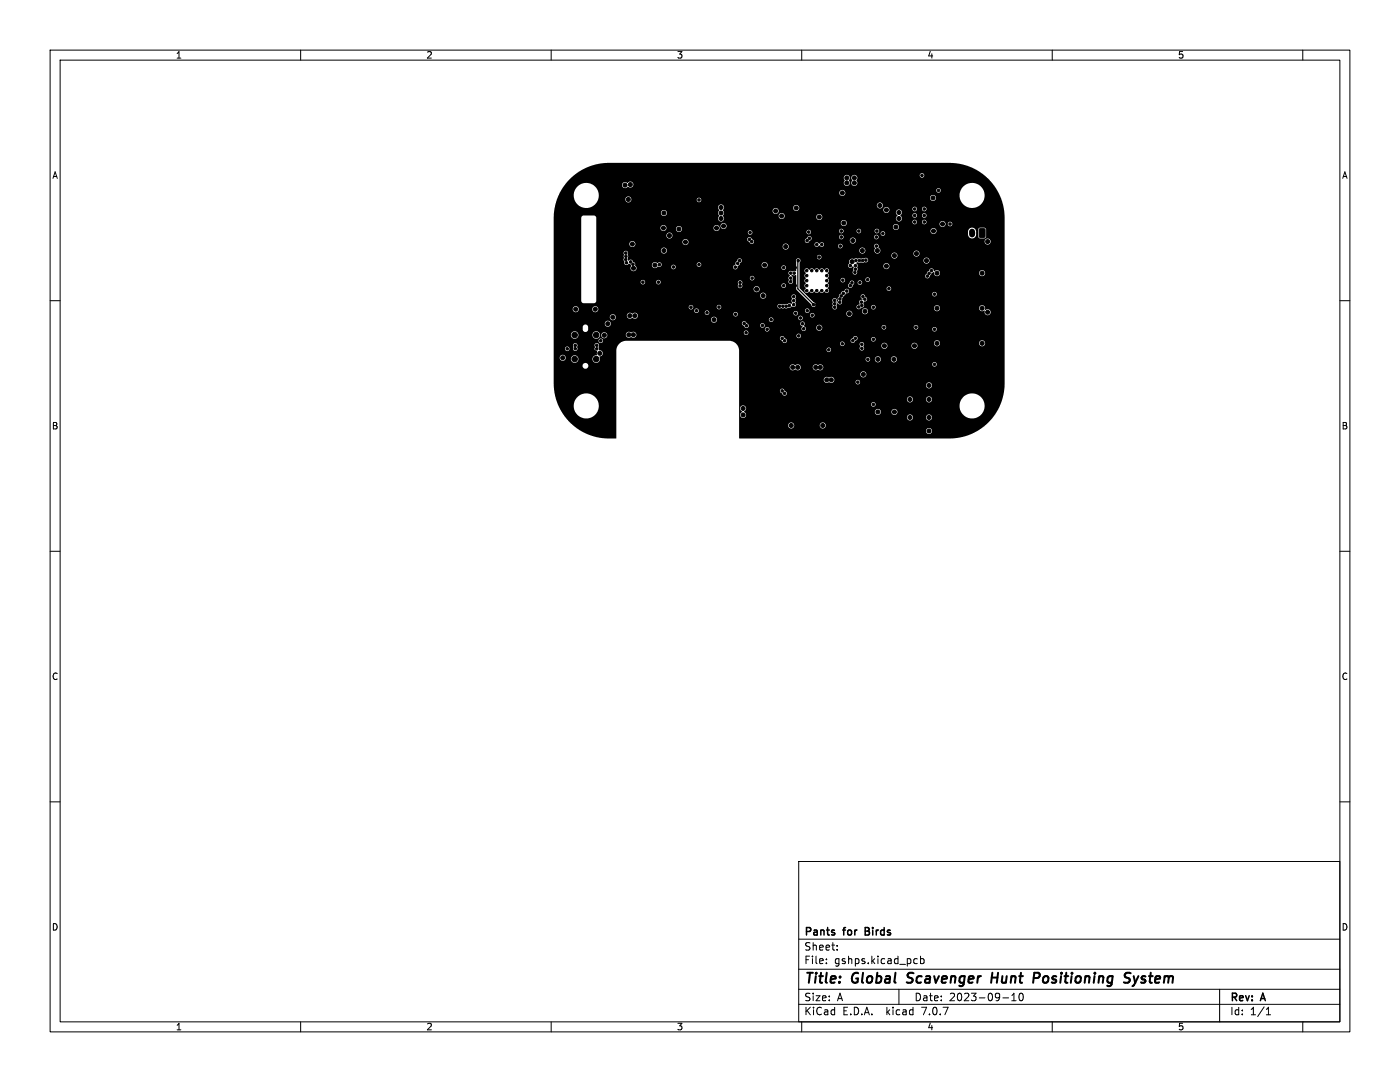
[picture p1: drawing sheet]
<svg xmlns="http://www.w3.org/2000/svg" width="279mm" height="216mm" viewBox="0 0 279 216" stroke-linecap="round" stroke-linejoin="round" font-family="sans-serif">
<defs><g id="words">
<g font-size="2.8">
<text x="160.4" y="196.8">Title:</text>
<text x="170.1" y="196.8">Global</text>
<text x="181.9" y="196.8">Scavenger</text>
<text x="199.5" y="196.8">Hunt</text>
<text x="208.6" y="196.8">Positioning</text>
<text x="227.6" y="196.8">System</text>
</g>
<g font-size="2.1">
<text x="160.4" y="189.9">Sheet:</text>
<text x="160.4" y="187.1">Pants</text>
<text x="168.4" y="187.1">for</text>
<text x="173.3" y="187.1">Birds</text>
<text x="160.4" y="192.6">File:</text>
<text x="166.5" y="192.6">gshps.kicad_pcb</text>
<text x="160.4" y="202.8">KiCad</text>
<text x="160.4" y="200">Size:</text>
<text x="167" y="200">A</text>
<text x="168.1" y="202.8">E.D.A.</text>
<text x="177" y="202.8">kicad</text>
<text x="182.4" y="200">Date:</text>
<text x="184.2" y="202.8">7.0.7</text>
<text x="189.4" y="200">2023-09-10</text>
<text x="245.4" y="200.2">Rev:</text>
<text x="245.4" y="202.8">Id:</text>
<text x="249.5" y="202.8">1/1</text>
<text x="251.8" y="200.2">A</text>
</g>
<g font-size="1.8">
<text x="35" y="11.9">1</text>
<text x="85" y="11.9">2</text>
<text x="135" y="11.9">3</text>
<text x="185" y="11.9">4</text>
<text x="235" y="11.9">5</text>
<text x="10.3" y="35.9">A</text>
<text x="267.7" y="35.9">A</text>
<text x="10.3" y="85.9">B</text>
<text x="267.7" y="85.9">B</text>
<text x="10.3" y="135.9">C</text>
<text x="267.7" y="135.9">C</text>
<text x="10.3" y="185.9">D</text>
<text x="267.7" y="185.9">D</text>
<text x="35" y="205.8">1</text>
<text x="85" y="205.8">2</text>
<text x="135" y="205.8">3</text>
<text x="185" y="205.8">4</text>
<text x="235" y="205.8">5</text>
</g>
</g></defs>
<g fill="none" stroke="#000" stroke-width=".2">
<path d="M10 10h259.4v195.9h-259.4zM12 12h255.4v191.9h-255.4zM60 10v2M110 10v2M160 10v2M210 10v2M260 10v2M10 60h2M267.4 60h2M10 110h2M267.4 110h2M10 160h2"/>
<path d="M267.4 160h2M159.4 171.9h108v32h-108zM159.4 197.4h108M159.4 193.4h108M159.4 187.4h108M164.9 192.1v.2M164.9 191.4v.1M167.1 189.4v.2M167.1 188.7v.1M179.4 197.4v3M182.6 191.3l.5 .1M183.1 192.2l-.5 .1"/>
<path d="M183.7 191.4l.4-.1 .3 .3-.1 .6h-.6M183.7 190.8v1.5M200.1 199.1h1.2M201.9 199.7h.9M201.9 198.6l.5-.4v1.5M203.6 198.3l.1-.1a.8 .8 0 0 1 .5 .7 .8 .8 0 0 1-.5 .8 1 1 0 0 1-.1-1.4zM243.4 197.4v6.5M60 203.9v2M110 203.9v2M159.4 200.4h108M160 203.9v2M210 203.9v2"/>
<path d="M252.7 202.5h.9M252.7 201.4l.4-.4v1.5M260 203.9v2"/>
</g>
<path d="M180.9 196l.3 .1M181.3 194.3l-.1 .6M197.9 195.1h1.2M198 194.1l-.2 2M206.4 194.1l1 .1a.58 .58 0 0 1-.3 1h-.8M224.8 195.1l.5 .1a.51 .51 0 0 1 .1 .6 .51 .51 0 0 1-.4 .3h-.4M224.9 194.1l.8 .1M226.2 194.8l.4 1.3M226.6 196.1l-.3 .5-.3 .2M227.2 194.8l-.6 1.3" fill="none" stroke="#000" stroke-width=".4"/>
<path d="M172.7 185.8h.5M173.2 185.1h-.5v1.5h.5" fill="none" stroke="#000" stroke-width=".3"/>
<g fill="#000" stroke="#000" stroke-width=".2">
<path d="M195.5 45.7l.8-.1 .3 .2v1.3l-.2 .3h-.7l-.3-.2z"/>
<circle cx="124.7" cy="36.9" r=".4"/>
<circle cx="125.4" cy="39.8" r=".4"/>
<circle cx="125.8" cy="36.8" r=".4"/>
<circle cx="139.5" cy="39.9" r=".25"/>
<circle cx="168.1" cy="38.5" r=".4"/>
<circle cx="169" cy="36.5" r=".4"/>
<circle cx="169" cy="35.5" r=".4"/>
<circle cx="170.5" cy="35.5" r=".4"/>
<circle cx="170.5" cy="36.5" r=".4"/>
<circle cx="184" cy="35" r=".25"/>
<circle cx="186.2" cy="39.5" r=".4"/>
<circle cx="187.3" cy="38" r=".25"/>
<circle cx="124.9" cy="51.8" r=".25"/>
<circle cx="124.9" cy="50.5" r=".25"/>
<circle cx="124.9" cy="51.1" r=".25"/>
<circle cx="125" cy="52.4" r=".25"/>
<circle cx="125.9" cy="52.3" r=".25"/>
<circle cx="126.2" cy="48.7" r=".4"/>
<circle cx="126.2" cy="49.8" r=".4"/>
<circle cx="126.3" cy="52.7" r=".25"/>
<circle cx="126.4" cy="53.5" r=".4"/>
<circle cx="128.3" cy="56.3" r=".25"/>
<circle cx="130.7" cy="52.9" r=".4"/>
<circle cx="131.4" cy="56.3" r=".25"/>
<circle cx="131.6" cy="52.8" r=".25"/>
<circle cx="132.4" cy="45.5" r=".4"/>
<circle cx="132.4" cy="56.3" r=".25"/>
<circle cx="132.5" cy="50" r=".4"/>
<circle cx="132.5" cy="42.5" r=".4"/>
<circle cx="133.6" cy="47" r=".4"/>
<circle cx="134.4" cy="53.3" r=".25"/>
<circle cx="135.5" cy="45.7" r=".4"/>
<circle cx="136.8" cy="48.3" r=".4"/>
<circle cx="139.5" cy="52.8" r=".25"/>
<circle cx="143" cy="45.5" r=".4"/>
<circle cx="143.9" cy="43.6" r=".4"/>
<circle cx="143.9" cy="41.4" r=".4"/>
<circle cx="143.9" cy="42.5" r=".4"/>
<circle cx="144.4" cy="45.1" r=".4"/>
<circle cx="145.7" cy="47.8" r=".4"/>
<circle cx="145.9" cy="50" r=".4"/>
<circle cx="146.8" cy="53.3" r=".25"/>
<circle cx="147.2" cy="52.6" r=".25"/>
<circle cx="147.6" cy="52" r=".25"/>
<circle cx="147.7" cy="56.4" r=".25"/>
<circle cx="147.7" cy="57" r=".25"/>
<circle cx="148.3" cy="47.8" r=".25"/>
<circle cx="149.6" cy="47.8" r=".25"/>
<circle cx="149.7" cy="46.4" r=".25"/>
<circle cx="150" cy="48.2" r=".25"/>
<circle cx="150.1" cy="55.5" r=".25"/>
<circle cx="151" cy="57.7" r=".4"/>
<circle cx="152.3" cy="59" r=".4"/>
<circle cx="152.6" cy="52.9" r=".4"/>
<circle cx="154.8" cy="42.1" r=".4"/>
<circle cx="154.9" cy="40.5" r=".4"/>
<circle cx="156" cy="43.1" r=".4"/>
<circle cx="156.4" cy="53.4" r=".25"/>
<circle cx="156.4" cy="57" r=".25"/>
<circle cx="156.8" cy="49.2" r=".4"/>
<circle cx="157.8" cy="56.2" r=".25"/>
<circle cx="157.8" cy="54.5" r=".25"/>
<circle cx="157.8" cy="55.5" r=".25"/>
<circle cx="158" cy="52" r=".25"/>
<circle cx="158.4" cy="59.2" r=".25"/>
<circle cx="158.4" cy="60" r=".25"/>
<circle cx="158.5" cy="54.5" r=".25"/>
<circle cx="158.7" cy="53.4" r=".25"/>
<circle cx="158.7" cy="57" r=".25"/>
<circle cx="158.9" cy="41.5" r=".4"/>
<circle cx="159.3" cy="52" r=".25"/>
<circle cx="161" cy="55" r=".25"/>
<circle cx="161" cy="57" r=".25"/>
<circle cx="161" cy="56" r=".25"/>
<circle cx="161" cy="58" r=".25"/>
<circle cx="161" cy="54" r=".25"/>
<circle cx="161.1" cy="48" r=".25"/>
<circle cx="161.4" cy="46.3" r=".25"/>
<circle cx="161.5" cy="47.6" r=".25"/>
<circle cx="162" cy="58" r=".25"/>
<circle cx="162" cy="54" r=".25"/>
<circle cx="162.8" cy="51.3" r=".25"/>
<circle cx="162.8" cy="47.7" r=".25"/>
<circle cx="163" cy="48.8" r=".25"/>
<circle cx="163" cy="54" r=".25"/>
<circle cx="163" cy="58" r=".25"/>
<circle cx="163.5" cy="51.3" r=".25"/>
<circle cx="163.5" cy="43.3" r=".4"/>
<circle cx="164" cy="48.8" r=".25"/>
<circle cx="164" cy="58" r=".25"/>
<circle cx="164" cy="54" r=".25"/>
<circle cx="165" cy="55" r=".25"/>
<circle cx="165" cy="57" r=".25"/>
<circle cx="165" cy="56" r=".25"/>
<circle cx="165" cy="58" r=".25"/>
<circle cx="165" cy="54" r=".25"/>
<circle cx="165.7" cy="44.5" r=".4"/>
<circle cx="166.6" cy="59.9" r=".25"/>
<circle cx="167.3" cy="53" r=".25"/>
<circle cx="167.3" cy="57.1" r=".25"/>
<circle cx="167.6" cy="59.6" r=".25"/>
<circle cx="167.7" cy="49.1" r=".25"/>
<circle cx="167.9" cy="59.1" r=".25"/>
<circle cx="167.9" cy="46.1" r=".25"/>
<circle cx="167.9" cy="47.3" r=".25"/>
<circle cx="168.2" cy="55.9" r=".25"/>
<circle cx="168.3" cy="58.5" r=".25"/>
<circle cx="168.4" cy="44.5" r=".4"/>
<circle cx="169" cy="58.1" r=".25"/>
<circle cx="169.7" cy="57" r=".25"/>
<circle cx="169.7" cy="53" r=".25"/>
<circle cx="170" cy="56.4" r=".25"/>
<circle cx="170.1" cy="52.2" r=".4"/>
<circle cx="170.2" cy="48" r=".4"/>
<circle cx="170.6" cy="54.3" r=".25"/>
<circle cx="170.7" cy="53.7" r=".25"/>
<circle cx="170.7" cy="53" r=".25"/>
<circle cx="170.8" cy="52" r=".25"/>
<circle cx="171.4" cy="46.1" r=".25"/>
<circle cx="171.5" cy="52" r=".25"/>
<circle cx="171.6" cy="56.4" r=".25"/>
<circle cx="171.8" cy="44.5" r=".25"/>
<circle cx="172.1" cy="50" r=".4"/>
<circle cx="172.2" cy="52" r=".25"/>
<circle cx="172.2" cy="59.2" r=".25"/>
<circle cx="172.6" cy="59.7" r=".25"/>
<circle cx="172.8" cy="51.9" r=".25"/>
<circle cx="173.2" cy="55.8" r=".25"/>
<circle cx="174.9" cy="49.1" r=".25"/>
<circle cx="174.9" cy="47.3" r=".25"/>
<circle cx="175" cy="46.1" r=".25"/>
<circle cx="175.1" cy="50" r=".4"/>
<circle cx="175.6" cy="41" r=".4"/>
<circle cx="176.2" cy="46.6" r=".25"/>
<circle cx="176.9" cy="41.9" r=".4"/>
<circle cx="176.9" cy="53.1" r=".4"/>
<circle cx="177.4" cy="57.6" r=".25"/>
<circle cx="178.5" cy="51" r=".4"/>
<circle cx="178.8" cy="45.3" r=".4"/>
<circle cx="179.4" cy="43.6" r=".4"/>
<circle cx="179.4" cy="42.4" r=".4"/>
<circle cx="182.5" cy="41.7" r=".25"/>
<circle cx="182.5" cy="43" r=".25"/>
<circle cx="182.5" cy="44.3" r=".25"/>
<circle cx="182.9" cy="50.6" r=".4"/>
<circle cx="184.5" cy="41.7" r=".25"/>
<circle cx="184.5" cy="43" r=".25"/>
<circle cx="184.5" cy="44.3" r=".25"/>
<circle cx="184.9" cy="52" r=".4"/>
<circle cx="185.1" cy="55.1" r=".25"/>
<circle cx="185.4" cy="54.5" r=".25"/>
<circle cx="185.9" cy="54" r=".25"/>
<circle cx="186.3" cy="46.1" r=".4"/>
<circle cx="186.5" cy="58.7" r=".25"/>
<circle cx="186.5" cy="56.3" r=".25"/>
<circle cx="187" cy="54.5" r=".4"/>
<circle cx="188.1" cy="44.7" r=".4"/>
<circle cx="189.6" cy="44.7" r=".25"/>
<circle cx="196" cy="54.5" r=".4"/>
<circle cx="197.1" cy="48.2" r=".4"/>
<circle cx="112.3" cy="71.4" r=".4"/>
<circle cx="113.2" cy="69.6" r=".25"/>
<circle cx="114.7" cy="66.9" r=".55"/>
<circle cx="114.7" cy="71.6" r=".55"/>
<circle cx="114.8" cy="69.6" r=".25"/>
<circle cx="114.8" cy="68.9" r=".25"/>
<circle cx="114.9" cy="61.7" r=".4"/>
<circle cx="118.8" cy="70.2" r=".25"/>
<circle cx="118.8" cy="61.7" r=".4"/>
<circle cx="119" cy="66.9" r=".55"/>
<circle cx="119" cy="71.6" r=".55"/>
<circle cx="119.1" cy="68.9" r=".25"/>
<circle cx="119.1" cy="69.6" r=".25"/>
<circle cx="119.7" cy="70.5" r=".4"/>
<circle cx="119.9" cy="68" r=".25"/>
<circle cx="120.6" cy="66.9" r=".4"/>
<circle cx="121.3" cy="64.6" r=".4"/>
<circle cx="122.3" cy="63.3" r=".4"/>
<circle cx="125.5" cy="66.8" r=".4"/>
<circle cx="125.7" cy="63" r=".4"/>
<circle cx="126.4" cy="66.8" r=".4"/>
<circle cx="126.7" cy="63" r=".4"/>
<circle cx="137.9" cy="61.3" r=".25"/>
<circle cx="139" cy="62" r=".25"/>
<circle cx="140" cy="63.8" r=".4"/>
<circle cx="141.1" cy="62.4" r=".25"/>
<circle cx="142.5" cy="63.8" r=".4"/>
<circle cx="143.5" cy="61.3" r=".25"/>
<circle cx="146.8" cy="62.7" r=".25"/>
<circle cx="148.5" cy="64.5" r=".25"/>
<circle cx="148.9" cy="66.4" r=".25"/>
<circle cx="149" cy="65" r=".25"/>
<circle cx="150.3" cy="65" r=".25"/>
<circle cx="152.2" cy="64.9" r=".25"/>
<circle cx="153.1" cy="65.7" r=".25"/>
<circle cx="153.9" cy="63.8" r=".25"/>
<circle cx="155.6" cy="61.1" r=".25"/>
<circle cx="156.1" cy="67.5" r=".25"/>
<circle cx="156.1" cy="78" r=".25"/>
<circle cx="156.2" cy="61.1" r=".25"/>
<circle cx="156.6" cy="78.5" r=".25"/>
<circle cx="156.6" cy="68" r=".25"/>
<circle cx="156.9" cy="61.1" r=".25"/>
<circle cx="157.5" cy="61" r=".25"/>
<circle cx="158.2" cy="73.3" r=".4"/>
<circle cx="158.2" cy="70.2" r=".4"/>
<circle cx="158.4" cy="60.8" r=".25"/>
<circle cx="158.8" cy="62.5" r=".25"/>
<circle cx="159" cy="77.6" r=".4"/>
<circle cx="159.1" cy="70.2" r=".4"/>
<circle cx="159.2" cy="73.3" r=".4"/>
<circle cx="159.4" cy="67" r=".25"/>
<circle cx="159.7" cy="63.4" r=".25"/>
<circle cx="160.2" cy="64.6" r=".25"/>
<circle cx="160.4" cy="65.6" r=".25"/>
<circle cx="161.1" cy="62" r=".25"/>
<circle cx="162.1" cy="62.9" r=".25"/>
<circle cx="162.4" cy="60.8" r=".25"/>
<circle cx="162.8" cy="73.3" r=".4"/>
<circle cx="163" cy="60.8" r=".25"/>
<circle cx="163.5" cy="65.4" r=".4"/>
<circle cx="163.7" cy="73.3" r=".4"/>
<circle cx="164.6" cy="70.4" r=".4"/>
<circle cx="164.6" cy="71.3" r=".4"/>
<circle cx="165" cy="75.8" r=".4"/>
<circle cx="165.4" cy="69.8" r=".25"/>
<circle cx="165.9" cy="75.8" r=".4"/>
<circle cx="166.6" cy="60.6" r=".25"/>
<circle cx="166.6" cy="61.3" r=".25"/>
<circle cx="167.6" cy="60.3" r=".25"/>
<circle cx="168.1" cy="68.6" r=".25"/>
<circle cx="168.6" cy="71" r=".4"/>
<circle cx="169.5" cy="62.6" r=".4"/>
<circle cx="170.2" cy="68" r=".25"/>
<circle cx="170.5" cy="71" r=".4"/>
<circle cx="170.7" cy="67.5" r=".25"/>
<circle cx="171.2" cy="76.3" r=".25"/>
<circle cx="171.4" cy="61.2" r=".25"/>
<circle cx="171.9" cy="60.3" r=".25"/>
<circle cx="172" cy="68.7" r=".25"/>
<circle cx="172" cy="69.5" r=".25"/>
<circle cx="172" cy="60.9" r=".25"/>
<circle cx="172.3" cy="74.7" r=".4"/>
<circle cx="172.6" cy="62.1" r=".4"/>
<circle cx="173.2" cy="71.7" r=".25"/>
<circle cx="174.3" cy="67.7" r=".25"/>
<circle cx="174.3" cy="61.3" r=".25"/>
<circle cx="175.2" cy="71.7" r=".4"/>
<circle cx="176.4" cy="65.3" r=".25"/>
<circle cx="176.5" cy="69" r=".4"/>
<circle cx="178.4" cy="71.7" r=".4"/>
<circle cx="181.6" cy="79.7" r=".4"/>
<circle cx="182.5" cy="69" r=".4"/>
<circle cx="182.8" cy="65.3" r=".25"/>
<circle cx="185.4" cy="79.7" r=".4"/>
<circle cx="185.4" cy="76.9" r=".4"/>
<circle cx="186.5" cy="72.7" r=".25"/>
<circle cx="186.5" cy="65.7" r=".25"/>
<circle cx="186.5" cy="63.3" r=".25"/>
<circle cx="186.5" cy="70.3" r=".25"/>
<circle cx="187" cy="68.5" r=".4"/>
<circle cx="187" cy="61.5" r=".4"/>
<circle cx="196" cy="68.5" r=".4"/>
<circle cx="196" cy="61.5" r=".4"/>
<circle cx="197.1" cy="62.3" r=".4"/>
<circle cx="148.3" cy="84.1" r=".4"/>
<circle cx="148.3" cy="82.8" r=".4"/>
<circle cx="148.3" cy="81.5" r=".4"/>
<circle cx="157.9" cy="84.9" r=".4"/>
<circle cx="164.2" cy="84.9" r=".4"/>
<circle cx="174.3" cy="80.7" r=".25"/>
<circle cx="175.2" cy="82.2" r=".4"/>
<circle cx="178.5" cy="82.2" r=".4"/>
<circle cx="181.6" cy="83.3" r=".4"/>
<circle cx="185.4" cy="86" r=".4"/>
<circle cx="185.4" cy="83.3" r=".4"/>
</g>
<path d="M194 46.2v.6" fill="none" stroke="#000" stroke-width="1.2"/>
<path d="M159.3 52l-.1 5.6 3.2 3.2" fill="none" stroke="#000" stroke-width=".25"/>
<path d="M113.6 35.8a11 11 0 0 1 7.9-3.3h68l2.9 .4a11 11 0 0 1 8.1 10.6v33l-.1 1.6a11 11 0 0 1-10.9 9.4l-42-.1v-1.4h37.3a.61 .61 0 0 0 .9 .5 .61 .61 0 0 0 .1-1 .61 .61 0 0 0-1 .3v.2h-37.3v-1.1h9.8a.61 .61 0 0 0 .6 .6 .61 .61 0 0 0 .6-.6h5.1v.2a.61 .61 0 0 0 1 .3 .61 .61 0 0 0-.1-1 .61 .61 0 0 0-.9 .5h-5.1v-.2a.61 .61 0 0 0-.7-.4 .61 .61 0 0 0-.5 .6h-9.8v-2.1h.2a.6 .6 0 0 0 .9 .5h32.4v.2a.61 .61 0 0 0 .7 .4 .61 .61 0 0 0 .5-.6h2.6v.2a.61 .61 0 0 0 1 .3 .61 .61 0 0 0-.1-1 .61 .61 0 0 0-.9 .5h-2.6v-.2a.61 .61 0 0 0-.7-.4 .61 .61 0 0 0-.5 .6h-32.4l.1-.1a.63 .63 0 0 0-.2-1h26.1l.3 .5a.61 .61 0 0 0 .9-.5h2.1v.2a.61 .61 0 0 0 1 .3 .61 .61 0 0 0-.1-1.1 .61 .61 0 0 0-.9 .6h-2.1v-.2a.61 .61 0 0 0-.7-.4 .61 .61 0 0 0-.5 .6h-26.1v-.1a.59 .59 0 0 0 .3-.9h42.7v.3a2.51 2.51 0 0 0 4.1 1.5 2.51 2.51 0 0 0-.6-4.3 2.51 2.51 0 0 0-3.5 2.5l-42.8-.1a.63 .63 0 0 0-.9 .2 .63 .63 0 0 0 .3 .9l-.3 .3-.1 .3h-.2v-2.1h26.3l.1 .1a.46 .46 0 0 0 .7 .2 .46 .46 0 0 0-.1-.7 .46 .46 0 0 0-.7 .4h-26.3v-1h33.5l.2 .4 .2 .2a.61 .61 0 0 0 .8-.6h2.6v.2a.61 .61 0 0 0 1 .3 .61 .61 0 0 0-.1-1 .61 .61 0 0 0-.9 .5h-2.6v-.2a.61 .61 0 0 0-.7-.4 .61 .61 0 0 0-.5 .6h-33.5v-1.7h8.1l.1 .3 .3 .2a.5 .5 0 0 0 .5 .5 .5 .5 0 0 0 .5-.5 .5 .5 0 0 0-.4-.5 .45 .45 0 0 0-.5-.5 .45 .45 0 0 0-.5 .5h-8.1v-1.1h37.3v.2a.61 .61 0 0 0 1 .3 .61 .61 0 0 0-.1-1 .61 .61 0 0 0-.9 .5h-37.3v-1.1h16.9l.2 .4 .4 .2a.48 .48 0 0 1 .7 0l.6-.1h4.4l.1 .1a.45 .45 0 0 0 .7 .2 .45 .45 0 0 0-.1-.8 .45 .45 0 0 0-.7 .5l-4.4-.1a.65 .65 0 0 0 0-.9 .65 .65 0 0 0-.9 0 .6 .6 0 0 0-.7 0 .6 .6 0 0 0-.3 .5h-16.9v-1.1h24.2v.2a.61 .61 0 0 0 1 .3 .61 .61 0 0 0-.1-1 .61 .61 0 0 0-.9 .5h-24.2v-1.4h10.1l.2 .4 .2 .2 .6-.2a.73 .73 0 0 0 1.2-.4h2.4l.2 .4 .4 .2a.7 .7 0 0 1 .9 0 .6 .6 0 0 0 .6-.6 .6 .6 0 0 0-.6-.6h22.3l.1 .1a.45 .45 0 0 0 .7 .2 .45 .45 0 0 0-.1-.7 .45 .45 0 0 0-.7 .4h-22.3a.69 .69 0 0 1-.9 0l-.4 .2-.2 .4h-2.4a.73 .73 0 0 0-1.2-.4 .61 .61 0 0 0-.6-.2 .61 .61 0 0 0-.4 .6h-10.1v-1.6h25.2l.1 .1a.46 .46 0 0 0 .5 .4 .46 .46 0 0 0 .4-.5h.9l.2 .4 .2 .2a.61 .61 0 0 0 .8-.6h2v.2a.61 .61 0 0 0 1 .3 .61 .61 0 0 0-.1-1 .61 .61 0 0 0-.9 .5h-2v-.2a.61 .61 0 0 0-.7-.4 .61 .61 0 0 0-.5 .6h-1a.45 .45 0 0 0-.4-.5 .45 .45 0 0 0-.5 .5h-25.2v-1.9h17.4a.46 .46 0 0 0 .7 .4 .46 .46 0 0 0 .1-.7 .46 .46 0 0 0-.7 .2l-.1 .1h-17.4l-.2-.7-.4-.5h20.7l.2 .3a.45 .45 0 0 0 .7-.2h3l.1 .1a.42 .42 0 0 1-.1 .7 .49 .49 0 0 0 .8 .4 .49 .49 0 0 0 0-.9h3.6l.3 .5a.61 .61 0 0 0 .9-.5h4.8v.2a.6 .6 0 0 0 .9 .3 .6 .6 0 0 0 0-1h3.6l.3 .5a.61 .61 0 0 0 .9-.5h7.8v.2a.61 .61 0 0 0 1 .3 .61 .61 0 0 0-.1-1 .61 .61 0 0 0-.9 .5h-7.8v-.2a.61 .61 0 0 0-.7-.4 .61 .61 0 0 0-.5 .6h-3.6a.6 .6 0 0 0-.9 .5h-4.8v-.2a.61 .61 0 0 0-.7-.4 .61 .61 0 0 0-.5 .6l-3.5-.1a.46 .46 0 0 0-.3-.6 .46 .46 0 0 0-.6 .4h-3a.45 .45 0 0 0-.4-.6 .45 .45 0 0 0-.5 .5h-20.7l-.5-.4-.8-.2h-20.7l-.8 .2a2.01 2.01 0 0 0-1.1 1.4v17.8l-1.5 .1-1.6-.1a11 11 0 0 1-8.4-6.2h3v.3a2.51 2.51 0 0 0 4.1 1.5 2.51 2.51 0 0 0-.6-4.3 2.51 2.51 0 0 0-3.5 2.5h-3l-.5-1.5-.4-1.9-.1-4.8h5.7l.1 .2a.59 .59 0 0 0 .9 .2 .59 .59 0 0 0-.1-.9 .59 .59 0 0 0-.9 .5h-5.7v-1.6h1.2l.2 .4 .4 .2 .5-.3h1.1v.1a.76 .76 0 0 0 .9 .6 .76 .76 0 0 0 .6-.7h2.8v.1a.78 .78 0 0 0 1.1 .5 .78 .78 0 0 0 .3-1.2 .65 .65 0 0 0 .7-.7 .65 .65 0 0 0-.8-.6l-.1-.5a.5 .5 0 0 0 .1-.7 .5 .5 0 0 0-.8 0 .5 .5 0 0 0 .1 .7l-.1 .2a.66 .66 0 0 0 .5 .7l-.1 .7a.75 .75 0 0 0-.9 .8h-2.8v-.2a.76 .76 0 0 0-.8-.6 .76 .76 0 0 0-.7 .8h-1.1l.1-.1a.61 .61 0 0 0-.5-.8 .61 .61 0 0 0-.7 .6h-1.2v-1.8h2.2l.1 .1a.45 .45 0 0 0 .5 .3 .45 .45 0 0 0 .4-.4h.6l.1 .1a.49 .49 0 0 0 .7 .2 .49 .49 0 0 0 .1-.7 .48 .48 0 0 0-.2-.6 .48 .48 0 0 0-.6 .1 .48 .48 0 0 0 0 .6l-.1 .3h-.6l-.1-.2a.45 .45 0 0 0-.5-.2 .45 .45 0 0 0-.4 .4h-2.2v-1.6h8.9l.1 .1a.45 .45 0 0 0 .7 .2 .45 .45 0 0 0-.1-.7 .45 .45 0 0 0-.7 .4h-8.9v-1.1h3.4v.1a.76 .76 0 0 0 .9 .6 .76 .76 0 0 0 .6-.7h2.8v.1a.75 .75 0 0 0 .8 .6 .75 .75 0 0 0 .7-.7h.3l.2 .4 .4 .2h35l.1 .3 .3 .2a.51 .51 0 0 0 .5 .4 .51 .51 0 0 0 .6-.4h12.6l.1 .1a.53 .53 0 0 0 .5 .3 .53 .53 0 0 0 .5-.4l.3-.3h2.7l.1 .1a.46 .46 0 0 0 .7 .2 .46 .46 0 0 0-.1-.7 .46 .46 0 0 0-.7 .4l-2.7-.1a.5 .5 0 0 0-.4-.6 .5 .5 0 0 0-.5 .5l-.3 .1-.2 .4h-12.6l-.2-.3-.3-.2a.45 .45 0 0 0-.5-.5 .45 .45 0 0 0-.5 .5h-35l.4-.2 .2-.5h3.7l.3 .5 .3 .1 .4-.2 .3 .2a.6 .6 0 0 0 .8-.4h31.9l.1 .2a.45 .45 0 0 0 .7 .2 .45 .45 0 0 0-.1-.8 .45 .45 0 0 0-.7 .4h-31.9l-.2-.6h21.6a.46 .46 0 0 0 .7 .4 .46 .46 0 0 0 .1-.7 .46 .46 0 0 0-.7 .2l-.1 .1h-21.6a.8 .8 0 0 0-.9-.1 .6 .6 0 0 0-.7 0 .6 .6 0 0 0-.3 .5h-3.7l-.4-.5a.61 .61 0 0 0-.8 .6h-.3a.76 .76 0 0 0-.7-.8 .76 .76 0 0 0-.8 .8h-2.8v-.2a.76 .76 0 0 0-.8-.6 .76 .76 0 0 0-.7 .8h-3.4v-1.2h5.8l.2 .4 .2 .1a.54 .54 0 0 0 .7-.5h35.2l.1 .1a.45 .45 0 0 0 .7 .2 .45 .45 0 0 0-.1-.7 .45 .45 0 0 0-.7 .4h-35.2v-.4a.54 .54 0 0 0-.5-.6 .54 .54 0 0 0-.6 .5v.5h-5.8v-1.1h10.2a.6 .6 0 0 0 .6 .6 .6 .6 0 0 0 .6-.7h26.2l.1 .4 .3 .1a.48 .48 0 0 0 .5 .4 .48 .48 0 0 0 .4-.5h2.3v.2a.45 .45 0 0 0 .7 .2 .45 .45 0 0 0 .1-.7h7.2l.1 .2 .4 .4a.46 .46 0 0 0-.2 .6 .46 .46 0 0 0 .6 .2 .46 .46 0 0 0 .2-.6h2.1v.2a.6 .6 0 0 0 .7 .4 .6 .6 0 0 0 .5-.7h11.8l.1 .2a.46 .46 0 0 0 .5 .2 .46 .46 0 0 0 .4-.4h5.4l.2 .3 .2 .2 3.3-.1 .1 .1a.45 .45 0 0 0 .7 .2 .45 .45 0 0 0-.1-.7 .45 .45 0 0 0-.7 .4h-3l.1-.1a.46 .46 0 0 0-.1-.7 .46 .46 0 0 0-.7 .4h-5.4a.45 .45 0 0 0-.5-.5 .45 .45 0 0 0-.5 .5h-11.8v-.1a.6 .6 0 0 0-.7-.4 .6 .6 0 0 0-.5 .6h-2.1l-.4-.3a.47 .47 0 0 0 0-.8 .47 .47 0 0 0-.7 .3h-7.2a.46 .46 0 0 0-.5-.1 .46 .46 0 0 0-.3 .4h-2.3l-.4-.5a.46 .46 0 0 0-.5-.3 .46 .46 0 0 0-.4 .4h-26.2a.6 .6 0 0 0-.6-.5 .6 .6 0 0 0-.6 .6h-10.2v-1.3h11.2v.2a.61 .61 0 0 0 .9 .3h19.3l.3 .5a.61 .61 0 0 0 .9-.5h10.3l.1 .1a.45 .45 0 0 0 .6 .3 .45 .45 0 0 0 .1-.8h5.1v.2a.45 .45 0 0 0 .7 .2 .45 .45 0 0 0-.1-.8 .45 .45 0 0 0-.6 .4h-5.2a.46 .46 0 0 0-.7 .4h-10.3v-.2a.61 .61 0 0 0-.7-.4 .61 .61 0 0 0-.5 .6h-19.3l.3-.3-.1-.5h2.3l.1 .4a.82 .82 0 0 0 1.1 0 .61 .61 0 0 0 .8 0 .61 .61 0 0 0 0-.8 .61 .61 0 0 0-.8 0h-.2a.61 .61 0 0 0-.6-.2 .61 .61 0 0 0-.4 .6h-2.3a.61 .61 0 0 0-.7-.3 .61 .61 0 0 0-.4 .6h-11.2v-1.6h3.8l.1 .3 .3 .3a.61 .61 0 0 0 .8-.6h2.7l.2 .4 .4 .2 .5-.3h19.2l.1 .1a.46 .46 0 0 0 .6 .3h1.4l.1 .2a.45 .45 0 0 0 .7 .1h4.9l.1 .1a.45 .45 0 0 0 .6 .3 .45 .45 0 0 0 .2-.6h11.1l.1 .1a.45 .45 0 0 0 .6 .3h2.6l.1 .1a.45 .45 0 0 0 .6 .3 .45 .45 0 0 0 .1-.7h6.5v.2a.6 .6 0 0 0 .9 .3 .6 .6 0 0 0 0-1h2.2v.2a.61 .61 0 0 0 1 .3 .61 .61 0 0 0-.1-1.1 .61 .61 0 0 0-.9 .6h-2.2a.6 .6 0 0 0-.9 .5h-6.5a.46 .46 0 0 0-.5-.1 .46 .46 0 0 0-.3 .4h-2.6l.1-.1a.46 .46 0 0 0-.1-.7 .46 .46 0 0 0-.7 .4h-11.1a.46 .46 0 0 0-.5-.2 .46 .46 0 0 0-.4 .4h-4.9l.1-.4-.2-.3h19.3l.1 .1a.46 .46 0 0 0 .7 .2 .46 .46 0 0 0-.1-.7 .46 .46 0 0 0-.7 .4l-19.6-.1-.2 .2-.2 .3h-1.4a.45 .45 0 0 0 0-.8 .45 .45 0 0 0-.7 .4h-19.2l.1-.3-.2-.4h18.2a.45 .45 0 0 0 .5 .5 .45 .45 0 0 0 .5-.5h4.6v.1a.45 .45 0 0 0 .6 .3 .45 .45 0 0 0 .3-.6h11.2l.1 .1a.52 .52 0 0 0 .8 .3h1l.3-.1h.4l.3-.3a.54 .54 0 0 0 .7 0 .54 .54 0 0 0 0-.8l.1-.4a.45 .45 0 0 1 .1-.7 .48 .48 0 0 0-.8-.3 .48 .48 0 0 0 0 .8 .5 .5 0 0 0 0 .7l-.2 .3-.4-.2-.3 .2h-1.3a.45 .45 0 0 0-.5 0 .45 .45 0 0 0-.3 .4l-11.2-.1a.46 .46 0 0 0-.5-.2 .46 .46 0 0 0-.4 .5h-4.6l-.1-.1a.46 .46 0 0 0-.5-.4 .46 .46 0 0 0-.4 .5h-18.2a.61 .61 0 0 0-.6-.2 .61 .61 0 0 0-.4 .6h-2.7v-.2a.61 .61 0 0 0-.7-.4 .61 .61 0 0 0-.5 .6h-3.8v-1.7h5.5l.1 .3 .3 .2h2.2l.4-.3v-1.2h32.7v.2a.61 .61 0 0 0 1 .3 .61 .61 0 0 0-.1-1 .61 .61 0 0 0-.9 .5h-32.7v-1.3h31.4v.2a.61 .61 0 0 0 1 .3 .61 .61 0 0 0-.1-1 .61 .61 0 0 0-.9 .5h-31.4v-.7h28.2l.1 .2a.45 .45 0 0 0 .5 .3 .45 .45 0 0 0 .3-.5h7.8l.1 .1a.45 .45 0 0 0 .7 .2 .45 .45 0 0 0-.1-.7 .45 .45 0 0 0-.7 .4h-7.8l-.1-.3 .1-.5h9.2a.48 .48 0 0 0 .7 .4 .48 .48 0 0 0 .1-.8l.1-.4-.2-.5h.9v2.9l3 3a.46 .46 0 0 0 .4 .5 .46 .46 0 0 0 .5-.5 .46 .46 0 0 0-.4-.5l-.4-.4h4.1l.1 1.1a.46 .46 0 0 0 .2 .7 .46 .46 0 0 0 .6-.5h3.9l.1 .2a.53 .53 0 0 0 .5 .3 .53 .53 0 0 0 .4-.3l1.9-.1a.45 .45 0 0 0 .4 .4 .45 .45 0 0 0 .5-.2h11.7v.2a.61 .61 0 0 0 .7 .4 .61 .61 0 0 0 .5-.6h7.8l.3 .5h.8a.61 .61 0 0 0 .5 .9 .61 .61 0 0 0 .7-.8 .61 .61 0 0 0-1.1-.2v-.1a.61 .61 0 0 0-.4-.9 .61 .61 0 0 0-.8 .6h-7.8v-.2a.61 .61 0 0 0-.7-.4 .61 .61 0 0 0-.5 .6l-11.7-.1a.46 .46 0 0 0-.3-.6 .46 .46 0 0 0-.6 .5h-1.6l.3-.4a.51 .51 0 0 1-.2-.6 .51 .51 0 0 1 .6-.3 .52 .52 0 0 0-.2-.8 .47 .47 0 0 0-.5-.4 .47 .47 0 0 0-.5 .4 .47 .47 0 0 0 .4 .5v.1a.57 .57 0 0 0-.6 .3 .57 .57 0 0 0 .1 .6l-.1 .1a.45 .45 0 0 0-.6 .4h-3.9l-.1-.2 .2-.5a.51 .51 0 0 0 .8 .2 .51 .51 0 0 0 .1-.8l.1-.4 .6-.8h17.3l.1 .1a.46 .46 0 0 0 .7 .2 .46 .46 0 0 0-.1-.7 .46 .46 0 0 0-.7 .4h-17.3l.1-.2a.49 .49 0 0 0 .6-.3 .49 .49 0 0 0-.4-.6 .49 .49 0 0 0-.5 .5 .55 .55 0 0 0-.7 .5l-.3 .2-.1 .4a.69 .69 0 0 0-.2 .8l-.2 .4-.1-.1 .1-.2a.46 .46 0 0 0-.4-.6 .46 .46 0 0 0-.5 .4h-4.1l-1.9-1.9h.4l.1 .2a.52 .52 0 0 0 .9-.1l.2 .2a.52 .52 0 0 0 .8-.2l.2 .2a.52 .52 0 0 0 .8-.2l.2 .2a.52 .52 0 0 0 .8-.2 .47 .47 0 0 0 .7 .3 .47 .47 0 0 0 0-.8h11.7l.1 .1a.45 .45 0 0 0 .7 .2 .45 .45 0 0 0-.1-.7 .45 .45 0 0 0-.7 .4l-11.8-.1 .4-.5h3.7a.49 .49 0 0 0 .6 .4 .49 .49 0 0 0 .4-.5l.3-.5h.7v.1a.45 .45 0 0 0 .7 .2 .45 .45 0 0 0-.1-.7 .45 .45 0 0 0-.6 .4l-.7-.1a.5 .5 0 0 0-.6-.3 .5 .5 0 0 0-.4 .6l-.3 .4h-3.7l-.4-.5 .3-.6h2.3l.1 .1a.45 .45 0 0 0 .5 .3 .45 .45 0 0 0 .3-.5h4.1v.1a.45 .45 0 0 0 .8 .2 .45 .45 0 0 0-.2-.7 .45 .45 0 0 0-.6 .4h-4.1a.46 .46 0 0 0-.5-.4 .46 .46 0 0 0-.4 .5h-2.3l-.3-.4 .3-.4h19.2v.1a.51 .51 0 0 0 .6 .3 .51 .51 0 0 0 .4-.5l.3-.5 .5-.2a.64 .64 0 0 0 .5 .8 .64 .64 0 0 0 .7-.6h7.8v.2a.61 .61 0 0 0 1 .3 .61 .61 0 0 0-.1-1 .61 .61 0 0 0-.9 .5h-7.8v-.2a.66 .66 0 0 0-.5-.4 .66 .66 0 0 0-.7 .3 .53 .53 0 0 0-.5-.7 .53 .53 0 0 0-.5 .6l-.4 .2-.4 .8h-19.2l-.3-.6a.49 .49 0 0 0 .2-.8 .49 .49 0 0 0-.8 .2l-.1-.1a.51 .51 0 0 0-.5-.3 .51 .51 0 0 0-.4 .4l-.1-.1a.51 .51 0 0 0-.5-.3 .51 .51 0 0 0-.4 .4l-.1-.1a.51 .51 0 0 0-.5-.3 .51 .51 0 0 0-.4 .4 .5 .5 0 0 0-.8-.2 .5 .5 0 0 0 .2 .8 .56 .56 0 0 0-.4 .5 .56 .56 0 0 0 .4 .5 .56 .56 0 0 0 0 1l-.1 .1a.55 .55 0 0 0 .1 .9l-.4 .5h-.4l-.5-.5v-4.5h9.6a.5 .5 0 0 0 .5 .5 .5 .5 0 0 0 .5-.4l.2 .2-.1 .6a.51 .51 0 0 0-.1 .7 .51 .51 0 0 0 .7 .1 .51 .51 0 0 0 .2-.7l.1-.9h5.1v.2a.61 .61 0 0 0 1 .3 .61 .61 0 0 0-.1-1 .61 .61 0 0 0-.9 .5h-5.1l-.1-.3-.2-.3 .3-.2 1 .1 .4-.1a.45 .45 0 0 0 .6-.3h11.1v.2a.61 .61 0 0 0 1 .3 .61 .61 0 0 0-.1-1 .61 .61 0 0 0-.9 .5l-11-.1a.55 .55 0 0 0-1-.3h-1.1a.51 .51 0 0 0-.8 .1 .68 .68 0 0 0-.8 .1 .68 .68 0 0 0-.1 .8l-.3 .4h-9.6v-.6a.47 .47 0 0 0 .1-.6 .47 .47 0 0 0-.6-.2 .47 .47 0 0 0-.2 .6v1.9l-.7 .1a.52 .52 0 0 0-.8 .1 .52 .52 0 0 0 .3 .7 .71 .71 0 0 0-.3 1l-.1 .2h-9.2a.5 .5 0 0 0-.7-.1 .5 .5 0 0 0-.1 .7l-.1 .2h-28.2v-.7h8.8l.1 .1a.46 .46 0 0 0 .5 .4 .46 .46 0 0 0 .4-.5h2.1l.1 .1a.45 .45 0 0 0 .7 .2 .45 .45 0 0 0-.1-.7 .45 .45 0 0 0-.7 .4h-2.1l-.1-.1a.46 .46 0 0 0-.5-.4 .46 .46 0 0 0-.4 .5h-8.8v-.8h30.6l.1 .1a.46 .46 0 0 0 .7 .2 .46 .46 0 0 0-.1-.7 .46 .46 0 0 0-.7 .4h-30.6v-3.7h5.4l.2 .3a.52 .52 0 0 0 .2 .7 .52 .52 0 0 0 .7-.2 .44 .44 0 0 1 .4 .6 .62 .62 0 0 0 .3 .8 .62 .62 0 0 0 .8-.3 .62 .62 0 0 0-.3-.8h3.4l.2 .4 .4 .2 .5-.2h2.7a.45 .45 0 0 0 .5 .4 .45 .45 0 0 0 .5-.4h11.4v.1a.49 .49 0 0 0 .7 .3 .49 .49 0 0 0 .2-.7l.3-.1h4.5l.1 .3 .3 .3 3.5-.1 .1 .1a.45 .45 0 0 0 .7 .2 .45 .45 0 0 0-.1-.7 .45 .45 0 0 0-.7 .4h-3l.1-.1a.61 .61 0 0 0-.2-1 .61 .61 0 0 0-.8 .6h-4.5l.2-.3a.5 .5 0 0 0 .3-.7 .5 .5 0 0 0-.6-.3l-.6 .7v.5l-.3 .2-.2 .3h-11.4a.46 .46 0 0 0-.5-.5 .46 .46 0 0 0-.5 .5h-2.7l.2-.1a.45 .45 0 0 0 .7-.4h6.9l.1 .1a.45 .45 0 0 0 .7 .2 .45 .45 0 0 0-.1-.7 .45 .45 0 0 0-.7 .4h-6.9l-.1-.1a.7 .7 0 0 0-.9-.2 .61 .61 0 0 0-.6-.2 .61 .61 0 0 0-.4 .6h-3.4v-.4l-.3-.2a.56 .56 0 0 0-.4-.5 .56 .56 0 0 0-.6 .2l-.2-.5 .1-.2h37.7v.1a.45 .45 0 0 0 .7 .3 .45 .45 0 0 0 .1-.7h14.1v.2a.6 .6 0 0 0 .9 .3 .6 .6 0 0 0 .1-.9h3.4v.2a.61 .61 0 0 0 1 .3 .61 .61 0 0 0-.1-1 .61 .61 0 0 0-.9 .5h-3.4a.61 .61 0 0 0-.6-.2 .61 .61 0 0 0-.4 .6h-14.1a.46 .46 0 0 0-.5-.1 .46 .46 0 0 0-.3 .4h-37.7v-.4a.51 .51 0 0 0-.1-.7 .51 .51 0 0 0-.7 0 .51 .51 0 0 0 0 .7l-.1 .9h-5.4v-1.8h12.9l.3 .5a.61 .61 0 0 0 .9-.5h38.4v.2a.61 .61 0 0 0 1 .3 .61 .61 0 0 0-.1-1 .61 .61 0 0 0-.9 .5h-38.4v-.2a.61 .61 0 0 0-.7-.4 .61 .61 0 0 0-.5 .6h-12.9v-1.3h6.6l.2 .4 .4 .2 .3-.1h29.7a.6 .6 0 0 0 .8 .6 .6 .6 0 0 0 .2-1h5.3l.1 .2a.52 .52 0 0 0 .9-.1l.1 .1a.45 .45 0 0 0 .7 .1h2.9l.1 .2a.46 .46 0 0 0 .5 .2 .46 .46 0 0 0 .4-.4h6.2l.3 .5a.63 .63 0 0 0 .1 .9 .63 .63 0 0 0 .9-.3 .63 .63 0 0 0-.4-.8 .46 .46 0 0 0-.3-.7 .46 .46 0 0 0-.6 .4h-6.2l-.1-.1a.46 .46 0 0 0-.5-.4 .46 .46 0 0 0-.4 .5l-2.8-.1a.49 .49 0 0 0-.3-.6 .49 .49 0 0 0-.6 .3l-.1-.1a.45 .45 0 0 0-.5-.2 .45 .45 0 0 0-.4 .4h-5.3a.61 .61 0 0 0-.6-.2 .61 .61 0 0 0-.4 .6h-29.7l.3-.5-.2-.4h9.6a.61 .61 0 0 0 .9 .5 .61 .61 0 0 0 0-1h12l.1 .2 .3 .2a.48 .48 0 0 0 .6 .4 .48 .48 0 0 0 .3-.6h10.2v.2a.5 .5 0 0 0 .6 .3 .5 .5 0 0 0 .4-.5h8a.6 .6 0 0 0 .5 .6 .6 .6 0 0 0 .7-.4h25.7v.2a.61 .61 0 0 0 1 .3 .61 .61 0 0 0-.1-1 .61 .61 0 0 0-.9 .5h-25.7a.61 .61 0 0 0-.5-.8 .61 .61 0 0 0-.7 .6h-7.9a.46 .46 0 0 0 .2-.7h5.5l.1 .2a.46 .46 0 0 0 .5 .2 .46 .46 0 0 0 .4-.4h6l.1 .1a.46 .46 0 0 0 .7 .2 .46 .46 0 0 0-.1-.7 .46 .46 0 0 0-.7 .4h-6l-.1-.1a.46 .46 0 0 0-.5-.4 .46 .46 0 0 0-.4 .5l-5.6-.1a.52 .52 0 0 0-.8 .4l-.2 .1-.2 .3h-10.2l-.3-.2a.51 .51 0 0 0-.5-.4 .51 .51 0 0 0-.5 .4l-12.1-.1a.61 .61 0 0 0-.8 .6h-9.6a.61 .61 0 0 0-.6-.2 .61 .61 0 0 0-.4 .6h-6.6v-1.7h14v.2a.6 .6 0 0 0 1.1 .2 .6 .6 0 0 0-.5-1h15.6l.1 .1a.45 .45 0 0 0 .5 .3 .45 .45 0 0 0 .3-.5h10.8l.1 .1a.45 .45 0 0 0 .7 .2h14l.1 .1a.45 .45 0 0 0 .3 .4 .45 .45 0 0 0 .5-.3h16.6l.3 .6a.8 .8 0 0 0 1.2-.2h.5l.4 .4h.8l.4-.4v-1.4l-.2-.3-1-.1-.3 .2-.1 .2v1.4h-.5l.1-1.2a.8 .8 0 0 0-.9-.6 .8 .8 0 0 0-.7 .8v.6h-16.6a.45 .45 0 0 0-.3-.6 .45 .45 0 0 0-.6 .4h-14l.1-.5h5.6l.1 .2a.46 .46 0 0 0 .5 .2 .46 .46 0 0 0 .4-.4h2.5l.1 .2a.46 .46 0 0 0 .5 .2 .46 .46 0 0 0 .4-.4h2.6l.1 .2a.46 .46 0 0 0 .5 .2 .46 .46 0 0 0 .4-.4h10.2v.2a.61 .61 0 0 0 1 .3 .61 .61 0 0 0-.1-1 .61 .61 0 0 0-.9 .5h-10.2a.45 .45 0 0 0-.5-.5 .45 .45 0 0 0-.5 .5h-2.6a.45 .45 0 0 0-.5-.5 .45 .45 0 0 0-.5 .5h-2.5a.45 .45 0 0 0-.5-.5 .45 .45 0 0 0-.5 .5h-5.6a.46 .46 0 0 0-.5-.2 .46 .46 0 0 0-.4 .4h-10.8a.46 .46 0 0 0-.5-.4 .46 .46 0 0 0-.4 .5h-15.6l-.4 .2-.2 .4h-14v-1.5h12.8l.1 .4 .3 .2a.6 .6 0 0 0 .8-.4h1.9v.2a.6 .6 0 0 0 .8 .4 .6 .6 0 0 0 .4-.8h6.3v.2a.6 .6 0 0 0 .9 .3 .6 .6 0 0 0 .2-.9h.3l.2 .4 .2 .2a.6 .6 0 0 0 .8-.4h33.2v.2a.61 .61 0 0 0 1 .3 .61 .61 0 0 0-.1-1 .61 .61 0 0 0-.9 .5h-33.2a.6 .6 0 0 0-.6-.8h23.4v.2a.6 .6 0 0 0 .8 .4 .6 .6 0 0 0 .4-.8h13.1l.1 .2a.46 .46 0 0 0 .5 .2 .46 .46 0 0 0 .3-.4h1l.2 .3 .2 .2 3.1-.1 .1 .3 .3 .3a.61 .61 0 0 0 .8-.6h.4l.1 .1a.45 .45 0 0 0 .7 .2 .45 .45 0 0 0-.1-.7 .45 .45 0 0 0-.7 .4h-.4v-.2a.61 .61 0 0 0-.7-.4 .61 .61 0 0 0-.5 .6h-2.8l.1-.1a.46 .46 0 0 0-.2-.7 .46 .46 0 0 0-.6 .4h-1a.45 .45 0 0 0-.5-.5 .45 .45 0 0 0-.4 .5h-13.1a.6 .6 0 0 0-.7-.4 .6 .6 0 0 0-.5 .6h-23.4l-.4 .2-.2 .4h-.4a.61 .61 0 0 0-.6-.2 .61 .61 0 0 0-.4 .6h-6.4a.6 .6 0 0 0-.6-.4 .6 .6 0 0 0-.5 .6h-1.9a.61 .61 0 0 0-.5-.8 .61 .61 0 0 0-.7 .6h-12.8v-1.9h24.3v.2a.61 .61 0 0 0 1 .3 .61 .61 0 0 0 0-1h11.1l.3 .5a.61 .61 0 0 0 .9-.3h6.3l.3 .5a.61 .61 0 0 0 .8-.2h14.8v.2a.63 .63 0 0 0 1 .2 .63 .63 0 0 0-.1-1h2.4v.1a.46 .46 0 0 0 .5 .4 .46 .46 0 0 0 .4-.5h1v.1a.46 .46 0 0 0 .8 .2 .46 .46 0 0 0-.2-.7 .46 .46 0 0 0-.6 .4h-1v-.1a.46 .46 0 0 0-.5-.4 .46 .46 0 0 0-.4 .5h-2.4a.62 .62 0 0 0 .2-1 .62 .62 0 0 0-1 0 .62 .62 0 0 0 .2 1l-.3 .6h-14.8l.1-.1a.61 .61 0 0 0-.5-.8 .61 .61 0 0 0-.7 .6h-6.3a.61 .61 0 0 0-.5-.8 .61 .61 0 0 0-.7 .6h-11.2l.3-.6-.2-.4h9.9v.2a.6 .6 0 0 0 1.1 .2 .6 .6 0 0 0-.5-1h3.5l.2 .4 .4 .2 .4-.2h17v.2a.6 .6 0 0 0 .8 .4 .6 .6 0 0 0 .4-.8h4.6v.1a.46 .46 0 0 0 .5 .4 .46 .46 0 0 0 .4-.5h1v.1a.46 .46 0 0 0 .8 .2 .46 .46 0 0 0-.2-.7 .46 .46 0 0 0-.6 .4h-1a.45 .45 0 0 0-.5-.5 .45 .45 0 0 0-.4 .5h-4.6a.6 .6 0 0 0-.7-.4 .6 .6 0 0 0-.5 .6h-17l.2-.4-.3-.5h15.8a.61 .61 0 0 0 .9 .5 .61 .61 0 0 0 .1-1 .61 .61 0 0 0-1 .3v.2l-15.9-.1a.61 .61 0 0 0-.8 .6h-3.7l-.2 .2-.2 .4h-9.9l-.1-.1a.64 .64 0 0 0 .2-1 .64 .64 0 0 0-1 0 .64 .64 0 0 0 .2 1 .82 .82 0 0 0-.1 1.1l-.2 .5h-24.3l-.1-.4-.3-.2h-2.3l-.3 .5v16.5h-5.5l.1-17.5h21.3a.61 .61 0 0 0 .9 .5 .61 .61 0 0 0 .1-1 .61 .61 0 0 0-1 .3v.2h-21.3l.2-1.6 .6-1.7h3.1v.3a2.5 2.5 0 0 0 2.3 2 2.5 2.5 0 0 0 2.6-1.7h5.4l.1 .3 .3 .3a.6 .6 0 0 0 .8-.5h13l.1 .1a.45 .45 0 0 0 .7 .3 .45 .45 0 0 0-.1-.8h45.9v.2a.6 .6 0 0 0 .9 .3 .6 .6 0 0 0 .2-.8h4.8v.3a2.51 2.51 0 0 0 4.1 1.5 2.51 2.51 0 0 0-.6-4.3 2.51 2.51 0 0 0-3.5 2.5l-4.9-.1a.61 .61 0 0 0-.6-.2 .61 .61 0 0 0-.4 .6l-46.2-.1-.2 .2-.2 .3h-13a.6 .6 0 0 0-.6-.7 .6 .6 0 0 0-.6 .6h-5.4l.1-1.3h48a.6 .6 0 0 0 .9 .5 .6 .6 0 0 0 0-1h18.4l.1 .1a.46 .46 0 0 0 .7 .2 .46 .46 0 0 0-.1-.7 .46 .46 0 0 0-.7 .4h-18.4a.61 .61 0 0 0-.9 .5h-48l-.4-.8-.7-.8h5.7l.1 .2a.71 .71 0 0 0 1.2 .2 .6 .6 0 0 0 .8 0 .6 .6 0 0 0 .1-.8h42.1v.2a.61 .61 0 0 0 .7 .4 .61 .61 0 0 0 .5-.6h.3v.2a.61 .61 0 0 0 .9 .3 .61 .61 0 0 0 .1-.9v-.2a.6 .6 0 0 0-.1-.9h12.7l.1 .1a.46 .46 0 0 0 .7 .2 .46 .46 0 0 0-.1-.7 .46 .46 0 0 0-.7 .4h-12.7a.61 .61 0 0 0-.8 .1 .61 .61 0 0 0 .1 .8l-.2 .6h-.3l-.2-.4a.63 .63 0 0 0-.1-1.1 .63 .63 0 0 0-.9 .5l.2 .5-.2 .5h-42.1l-.1-.1a.85 .85 0 0 0-1 .1 .61 .61 0 0 0-.7-.1 .61 .61 0 0 0-.4 .5h-5.7l-.2-.1a2.51 2.51 0 0 0-3.7 2.4h-3.1l1-1.8z" fill="#000"/>
<use href="#words"/>
</svg>
